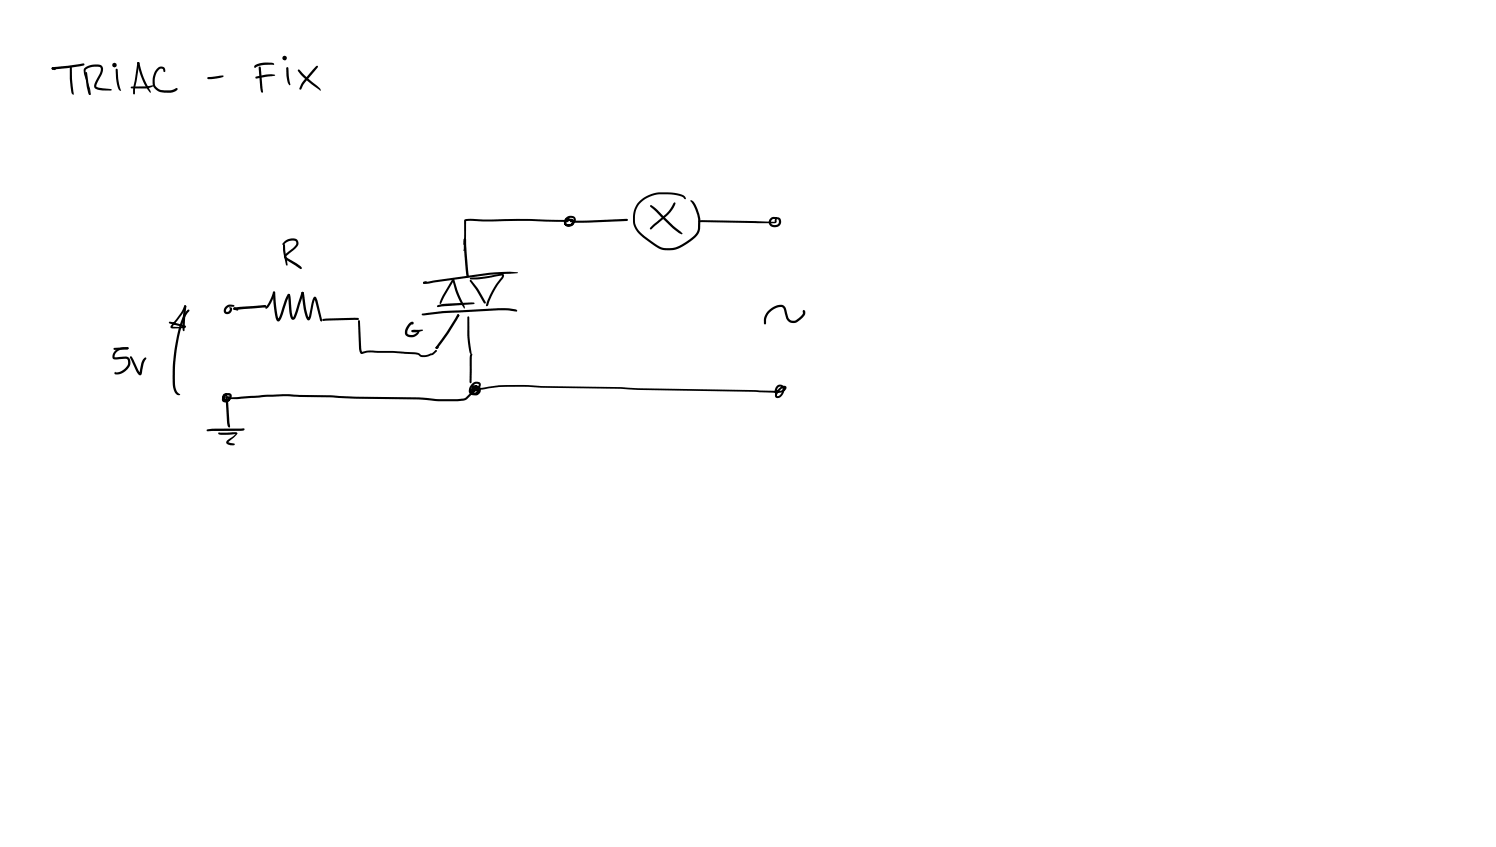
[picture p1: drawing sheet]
<svg xmlns="http://www.w3.org/2000/svg" width="449mm" height="254mm" viewBox="0 0 449 254" stroke-linecap="round" stroke-linejoin="round" font-family="sans-serif">
<g fill="#000">
<path d="M41.3 18.7l.3-.1 .1 .5-.4 .1zM41.3 18.7l.5 .1a29.1 29.1 0 0 0 3.4 8.8l-.2 .2a19.3 19.3 0 0 1-3.8-8.7zM76.4 19.6l1.3-.6 1.6-.2h2.4l.6 .4-.3 .3-3.8 .1-1.3 .5-.4 .3-.3-.3zM15.6 20.3l9.4-1.3 .3 .3-.2 .4-1 .2-8.2 1-.3-.1zM15.6 20.3l.3-.1 .7 .2 .1 .5-1.1-.1zM21 20.1l.2-.1 .4 .3v3.2l.5 4.5a.27 .27 0 0 1-.2 .4 .27 .27 0 0 1-.3-.3l-.6-4.3zM25.6 21.7l.2-.1 .3 .2 1.1 6.4-.2 .2-.5-.3-.5-2.1zM25.4 20.4a5.1 5.1 0 0 1 5.2-.6 2.63 2.63 0 0 1-.4 3.2l-1.3 2.5v.4l.2 .2a10.2 10.2 0 0 0 4.2 .6l.3 .2-.3 .3a8.4 8.4 0 0 1-4.4-.5 1.04 1.04 0 0 1-.6-1.4l1.6-3.3a1.3 1.3 0 0 0 0-1.9 4.4 4.4 0 0 0-4.2 .9v.5a12.1 12.1 0 0 0 1.3 5l.2 1.7-.3 .2-.2-.2 .1-.9-.4-1.6a11.3 11.3 0 0 1-1.3-4.5zM26.8 28l.4 .2-.2 .2-.3-.1zM34.8 20.7l.2-.1 .3 .3 .3 3.8 .7 2.4-.3 .1a5 5 0 0 1-1.2-3.8zM39.3 26l7-.4-.9 .6-1.8 .3h-4.1zM41.2 18.7l.3-.1 .3 .3-1.2 7.3-.1 1.8-.3 .3-.3-.3 .1-1.5z"/>
<path d="M47.3 20.4a1.33 1.33 0 0 1 2.2 .4l.1 .5-.3 .3-.5-.9a1.34 1.34 0 0 0-1.8 1.1 3.7 3.7 0 0 0 .2 4.6l.8 .5 1.4 .2h1.8l1.8-.7 .2 .1a1.4 1.4 0 0 1-1.6 1.2h-3.3a3.3 3.3 0 0 1-2.5-4.4l.6-1.7zM62.2 23.2l4.6-.6 .3 .3-1 .4-2.8 .4h-1zM76.6 23.1l3.6-.8h1.3l1.1 .3-5.7 1-.2-.1zM77.7 20l.2-.1 .3 .4 .6 7.4a.82 .82 0 0 1-.7-1.1zM85.9 20.2l.3-.1 .3 .3 .1 2.6 .5 2.4-.2 .2a3.9 3.9 0 0 1-1-3zM94.8 19.9l.3-.2 .3 .3-4.2 5.1-.8 1.6-.5 .1-.1-.3a12.9 12.9 0 0 1 3.4-4.8zM89.4 20.9h.5l1.8 2 4.2 3.5 .3 .7-.1 .1-.2-.2a30.4 30.4 0 0 1-6.5-5.7zM191.6 60.5a10.7 10.7 0 0 1 9.3-2.8 6.7 6.7 0 0 1 4.6 1.3l.2 .5-.1 .2a5 5 0 0 0-3.9-1.3 11.6 11.6 0 0 0-7.7 1 6.7 6.7 0 0 0 .2 12l2.2 1.6a7.5 7.5 0 0 0 9.4-.5l2.2-1.7a3.6 3.6 0 0 0 1.4-2.3 11 11 0 0 0-1.8-7.5l-.6-.8a.94 .94 0 0 1 1.4 .7 10.9 10.9 0 0 1 1.4 8.6 11.6 11.6 0 0 1-10.8 5.5h-.2a23.5 23.5 0 0 1-7.9-5.8 7.5 7.5 0 0 1 .7-8.7zM85.2 72.6a2.91 2.91 0 0 1 4.1-.4 1.9 1.9 0 0 1-.9 2.5l-2.6 2.2 4.3 2.9 .5 .6-.1 .2h-.5l-4.4-2.9a.86 .86 0 0 1-.1-1.4l2.3-1.9a1.54 1.54 0 0 0 1-1.9 2.59 2.59 0 0 0-3.2 .5l-.5 .4h-.3l-.1-.3zM85 73.3l.2-.1 .3 .3 .1 1.9 .7 4-.3 .3-.2-.2-.8-3.6zM139.2 71.6h.5a5.9 5.9 0 0 1-.5 3.7zM139.3 65.9l1.6-.3 4.1 .2a306.9 306.9 0 0 1 24.5 .2l.4 .2 .5-.4 .1 .2-.6 .2-.1 .8a1.39 1.39 0 0 0 1.6 0 1.39 1.39 0 0 0 .6-1.5l-.1-.1a1.47 1.47 0 0 0-2.1 1.4l.5 .6 1-.2 .3-.3v-.6h-.7a.37 .37 0 0 1-.2-.5 .37 .37 0 0 1 .5-.2 1.16 1.16 0 0 1 1.1 1.2 1.16 1.16 0 0 1-1.1 1.1 1.56 1.56 0 0 1-2-.9 1.56 1.56 0 0 1 .9-2 1.53 1.53 0 0 1 1.7-.3 1.53 1.53 0 0 1 .9 1.4 2.04 2.04 0 0 1-1.4 1.6 2.04 2.04 0 0 1-2.1-.6 1.14 1.14 0 0 1 .3-1.4 1.14 1.14 0 0 1 1.5 0l-.3 .6a1.4 1.4 0 0 1-1.7 .2l-10-.3-14.1 .2-5.2-.1 .1-.2v5.3l-.2 1.9-.3 .2-.3-.2z"/>
<path d="M139.2 71.6l.3-.1 .3 .3 .9 11.1-.1 .2h-.5a3.1 3.1 0 0 1-.4-2.3l-.6-6.8zM171 66.1l4.9 .1 12.1-.6 .4 .3-.3 .4-13.5 .5-3.2-.1-.4-.2zM171 66.1h.5v.4h-.5zM202 60.9l.5-.2a6.6 6.6 0 0 1-2.4 4l-4.7 4h-.4v-.4l.9-.9 4.5-3.9zM195.1 61.6l.3-.1 1.4 1.1 5.2 5.2 2.7 2.3-.2 .2-.7-.3-2.2-1.7-6.5-6.3zM209.6 66.2l1.1-.2 15.9 .3 5.9 .1 .1 .2-.2-.3v-.6h-.6l-.3 .3-.3 .5 .2 .6a1.49 1.49 0 0 0 2 .1l.2-.6-.1-.6-1.2-.6a1.39 1.39 0 0 1 1.9 .6 1.39 1.39 0 0 1-.6 1.9 1.8 1.8 0 0 1-2 .2 1.8 1.8 0 0 1-1-1.6l.1-.5a1.29 1.29 0 0 1 1-.9 1.29 1.29 0 0 1 1.3 .5l-.1 .7-.2-.2 .2 .5-.5 .3-22.6-.3zM55.3 91.7l.2-.2 .4 .4-1 1.9-3.2 4.3-.1-.2 2.5 .1 1.3-.1v.3l-4.5-1.2-.3-.3 .3-.2 .9 .1 3.7 1 .3 .5-1 .3-2.9 .1a.54 .54 0 0 1-.7-.2 .54 .54 0 0 1 .1-.7l2.9-3.7zM55.3 91.6l.2-.1 .4 .4-.6 7.2-.2 .2-.3-.7v-3.4zM55.9 93.3l.6-.5 .3 .3a15.5 15.5 0 0 0-3.1 7.8 44.1 44.1 0 0 0-.9 15.9l.8 1.2a.32 .32 0 0 1 .3 .4 .32 .32 0 0 1-.5 .1l-.3-.1a4.3 4.3 0 0 1-1.3-4 47.2 47.2 0 0 1 3.4-20.1zM67.7 91.9l1.1-.6 1.5 .3-.2 .4h-1.2l-.6 .2-.5 .6 .1 .7h.5l.4-.3 .2-.6-.3-.3a.66 .66 0 0 1 .9 .1 .66 .66 0 0 1-.2 1 1.24 1.24 0 0 1-1.9 .6 1.24 1.24 0 0 1 .2-2.1zM70.2 92.2l9.3-.7 .4 .3-.3 .4-9.3 .8-.3-.4zM70.1 92.3l.4-.1 .8 .4 .1 .5-1.3-.2z"/>
<path d="M81.9 87.7l.3-.3 .2 .1 .1 .5a8.3 8.3 0 0 1-2.7 4.6l-.3-.3a12.6 12.6 0 0 0 2.4-4.6zM82.1 87.4l.3 .1-.1 .6-.3-.1zM82 87.5l.2-.1 .3 .4 .5 5.4 .6 2.6-.2-.1 .6-1.1 1.9-5.6 .5-.8h.5l.1 .3-.9 1.7-1.8 5.5a.77 .77 0 0 1-.9 .7 .77 .77 0 0 1-.7-.9l-.6-4.2zM86.4 88.2h.5l.2 .4 .4 5 .5 1.7 2.4-7.5 .3-.3 .4 .4-2.3 7.1a.88 .88 0 0 1-1 .9 .88 .88 0 0 1-.8-1.1zM90.5 87.6h.5l.2 .4 .6 4.6 .9 2.9h-.3l1.3-5.5 .5-.9a.49 .49 0 0 1 .7 .3l1.8 6.7-.4 .3-.3-.3-1.7-6.5h.3l-.5 1.5-.9 4.2a.68 .68 0 0 1-.7 .8 .68 .68 0 0 1-.6-.7l-.8-3zM96.7 95.7l1.4-.2 8.4-.2a.66 .66 0 0 1 .7-.1 .66 .66 0 0 1 .4 .7l-10.6 .4-.3-.1zM107.5 96.1l.2-.1 .3 .3 .3 8.2 .3 1.1-.1-.1 1.4-.3 1.3-.1 13.2 .6a2.67 2.67 0 0 1 2 .8l1.9-.2 1.3-.4 1-.9h.4l-.1 .5-.9 .8-1.7 .6a2.94 2.94 0 0 1-3.2-.6l-7-.5-6.6-.1h-1.5l-1 .3a.83 .83 0 0 1-.9 0 .83 .83 0 0 1-.3-.9zM122.8 97l.8-.5a.4 .4 0 0 1 .5 .4 .4 .4 0 0 1-.5 .3l-.2-.3 .3 .3a3.3 3.3 0 0 0-1.5 2.7v.1a2.01 2.01 0 0 0 3.1-.6l-1.5 .2-.4-.3 .6-.4h1.3a.71 .71 0 0 1 .5 .7 .71 .71 0 0 1-.5 .7 2.25 2.25 0 0 1-3.8-.4 3.9 3.9 0 0 1 1.3-2.9zM123.5 99.1l3.2-.3 .2 .2a4.5 4.5 0 0 1-3.2 .6l-.3-.3zM126.6 94.1l6.2-.8 16.7-.9h3l2.2 .4a.33 .33 0 0 1 .5 .3 .33 .33 0 0 1-.5 .3l-2.5-.3h-2.7l-16.7 .8-5.6 .7-.6-.1zM127 84.6l20.9-2.9a29.3 29.3 0 0 1 7.5 .1l-8.5 .6-18 2.6a1.95 1.95 0 0 1-2-.2zM127 84.6l.5 .1-.1 .3h-.5z"/>
<path d="M127 84.6l.8-.3 .3 .3-.9 .5-.3-.3zM131.3 91.5l2.1-.4 8.1-.4h.7l.2 .3-.2 .2-10.9 .9-.3-.3zM135.6 83.9l.5-.1v.4l-4 7a.82 .82 0 0 1 .1-1.3zM135.7 83.6l.5 .1 1.2 3.8 2 4.4-.1 .6a16.5 16.5 0 0 1-2.8-5.4zM137.2 94.4l.6 .1a.35 .35 0 0 1-.2 .5 .35 .35 0 0 1-.5-.2zM137.2 94.4l.5-.1v.5l-3.2 5.2-3.2 4.4-.6 .1v-.4l3.3-4.5zM140.3 94.9h.2l.3 .2v5.8l.6 4.8a.3 .3 0 0 1 .1 .5 .3 .3 0 0 1-.5-.2l-.8-5zM141 83.3l4.2-.3 5.1-.9a.8 .8 0 0 1 .9 .5 .8 .8 0 0 1-.4 1l-2.5 3.6-1.8 4.2a.35 .35 0 0 1-.3 .4 .35 .35 0 0 1-.4-.4l2-4.5 2.8-4.3-7.4 1.2h-2zM141 84h.4l2 2.6 2.3 4-.1 .4-.5-.1-2.3-4-1.9-2.5zM230.5 93.1a4 4 0 0 1 4.7-1.3l.5 .7 .8 2.8a1.64 1.64 0 0 0 2.3 .7l1.9-1.8 .2-1.2a.75 .75 0 0 1 .7 .5 .75 .75 0 0 1-.1 .8 6.3 6.3 0 0 1-2.5 2.4 2.3 2.3 0 0 1-3.2-1.2l-1-3.2a1.59 1.59 0 0 0-2 .1 4.6 4.6 0 0 0-3 3.5v1.1l-.3 .3-.4-.3 .1-1.7 .6-1.3zM34.1 104.4l4.2-.3 .3 .3-.5 .4-3.8 .1-.2-.1zM34.6 105.1a4.5 4.5 0 0 1 3.7-1l.3 .3-.1 .3h-1.3a2.49 2.49 0 0 0-2.8 2.5l3.2-.3a1.38 1.38 0 0 1 1.5 1.5 4 4 0 0 1-4.7 3.7l.1-.5 .1-.1 .1 .4v-.2a3.3 3.3 0 0 0 3.6-3.6l-.5-.5-2.5 .2a1.13 1.13 0 0 1-1.5-.4 1.13 1.13 0 0 1 .2-1.5z"/>
<path d="M39 106.9l.5 .1 .6 .9 2 4-.3 .1 .2-1.2a5.8 5.8 0 0 1 .9-3.1l.7-.5 .3 .3-.8 1.6-.5 2.6a.69 .69 0 0 1-.6 .8 .69 .69 0 0 1-.8-.6l-2.2-4.6zM67 118.3l.3-.3a.49 .49 0 0 1 .5 .1 .49 .49 0 0 1 .2 .5l-.6 .2 .2 .8 .9-.1 .3-.7-.2-.2a1.1 1.1 0 0 0-1.2 1.4h.6l.4-.3-.7-.3 .1-.6 .9 .1a1.11 1.11 0 0 1 .1 1.5 1.11 1.11 0 0 1-1.4 .3 1.19 1.19 0 0 1-.9-1.1 1.19 1.19 0 0 1 .7-1.2 1.22 1.22 0 0 1 1.4-.6 1.22 1.22 0 0 1 .9 1.3 1.39 1.39 0 0 1-1.7 1.3 1.39 1.39 0 0 1-1-1.9zM67.7 118.9l.2-.1 .4 .3 .7 8.7-.3 .4-.4-.5-.2-1zM69.1 119.2l10.9-.8 6.4-.2 20.4 .8 20.6 .3a54.5 54.5 0 0 0 11.6 .2l.8-.4 2.9-3.1 .1 .1-.4 .1-.3 .6a1.35 1.35 0 0 0 1.4-1.6 1.69 1.69 0 0 0-2.2 1.7l.2 .8 1.3 .2 .7-.6v-.8l-.6-.2-.5 .2-.4 .8 .1 .3 .2 .1a1.05 1.05 0 0 0 .9-1.1l.3-.1a1.19 1.19 0 0 1-.4 1.7 1.19 1.19 0 0 1-1.6-.4 1.19 1.19 0 0 1 .4-1.6 1.33 1.33 0 0 1 1.7-.4 1.33 1.33 0 0 1 .5 1.8l-.8 .9h-1.3a1.56 1.56 0 0 1-1.4-1 1.56 1.56 0 0 1 .4-1.6 1.84 1.84 0 0 1 1.4-1.4 1.84 1.84 0 0 1 1.8 .7 1.87 1.87 0 0 1-.8 1.8 1.87 1.87 0 0 1-2 .1 1.09 1.09 0 0 1 .5-1.4 1.09 1.09 0 0 1 1.4 .2l-.2 .8-3.2 3.1-.7 .3-1.9 .2a64.6 64.6 0 0 1-11.8-.5l-18.7-.2-20.4-.8-6.4 .2-8.8 .7h-2zM130.7 104l.8-.1a.47 .47 0 0 1-.2 .6 .47 .47 0 0 1-.7-.2zM141.1 106.2l.3-.2 .3 .3-.3 8.3-.2 .3-.4-.3 .1-7.2zM141.6 115.3h.4l.2 .9a4.9 4.9 0 0 0 3 0l4.5-.7 7.5-.1 5.3 .4 23.8 .3 5.1 .3 42.1 .8 1.2-.3 .7-.6h-.2a3.1 3.1 0 0 0-2.1 2.4l.1 .1a1.6 1.6 0 0 0 1.5-1.6v-.9l-.7-.4a1.43 1.43 0 0 0-1 1.9l.1 .2a.43 .43 0 0 1-.6 .2 .43 .43 0 0 1-.1-.6 1.67 1.67 0 0 1 .5-1.9 1.67 1.67 0 0 1 1.9-.1l.4 .5 .1 .7a2.83 2.83 0 0 1-1.6 2.5 .94 .94 0 0 1-1.2-.3 .94 .94 0 0 1 .2-1.3 2.91 2.91 0 0 1 2.8-2 .96 .96 0 0 1 .3 1 .96 .96 0 0 1-.8 .7l-1.5 .4-6.9-.3-35.2-.6-5.1-.3-23.8-.3-5.3-.3-7.5 .1-3.7 .5a5.8 5.8 0 0 1-4.2 0l-.2-.6zM62 128.9l2-.3 9.3-.1a.67 .67 0 0 1-.3 .7 .67 .67 0 0 1-.7 0l-10 .1h-.3zM65.5 129.8l5.1-.2 .6 .4-.2 .2-4.5 .2-.9-.2zM68.1 132.1l2-1.4 .9-1 .2 .2-.9 1.1-1.8 1.6 1.9 .5v.4l-1.9-.1a.71 .71 0 0 1-.6-.5 .71 .71 0 0 1 .2-.8z"/>
<circle cx="15.9" cy="20.5" r=".38"/>
<circle cx="90.8" cy="87.9" r=".34"/>
<circle cx="123.8" cy="99.3" r=".31"/>
<circle cx="137.4" cy="94.6" r=".33"/>
<circle cx="131" cy="104.3" r=".34"/>
</g>
<g fill="#000">
<path d="M34.2 19.1l.4 .4-.3 .2-.3-.3z" fill-rule="evenodd"/>
<path d="M85 17.6l.5-.3 .1 .4-.2 .2z" fill-rule="evenodd"/>
<path d="M85.2 17.7l.2-.2 .3 .5-.2 .1z" fill-rule="evenodd"/>
<circle cx="34.3" cy="19.4" r=".3"/>
<circle cx="34.3" cy="19.5" r=".71"/>
<circle cx="85.3" cy="17.4" r=".31"/>
<circle cx="85.4" cy="17.4" r=".71"/>
</g>
</svg>
